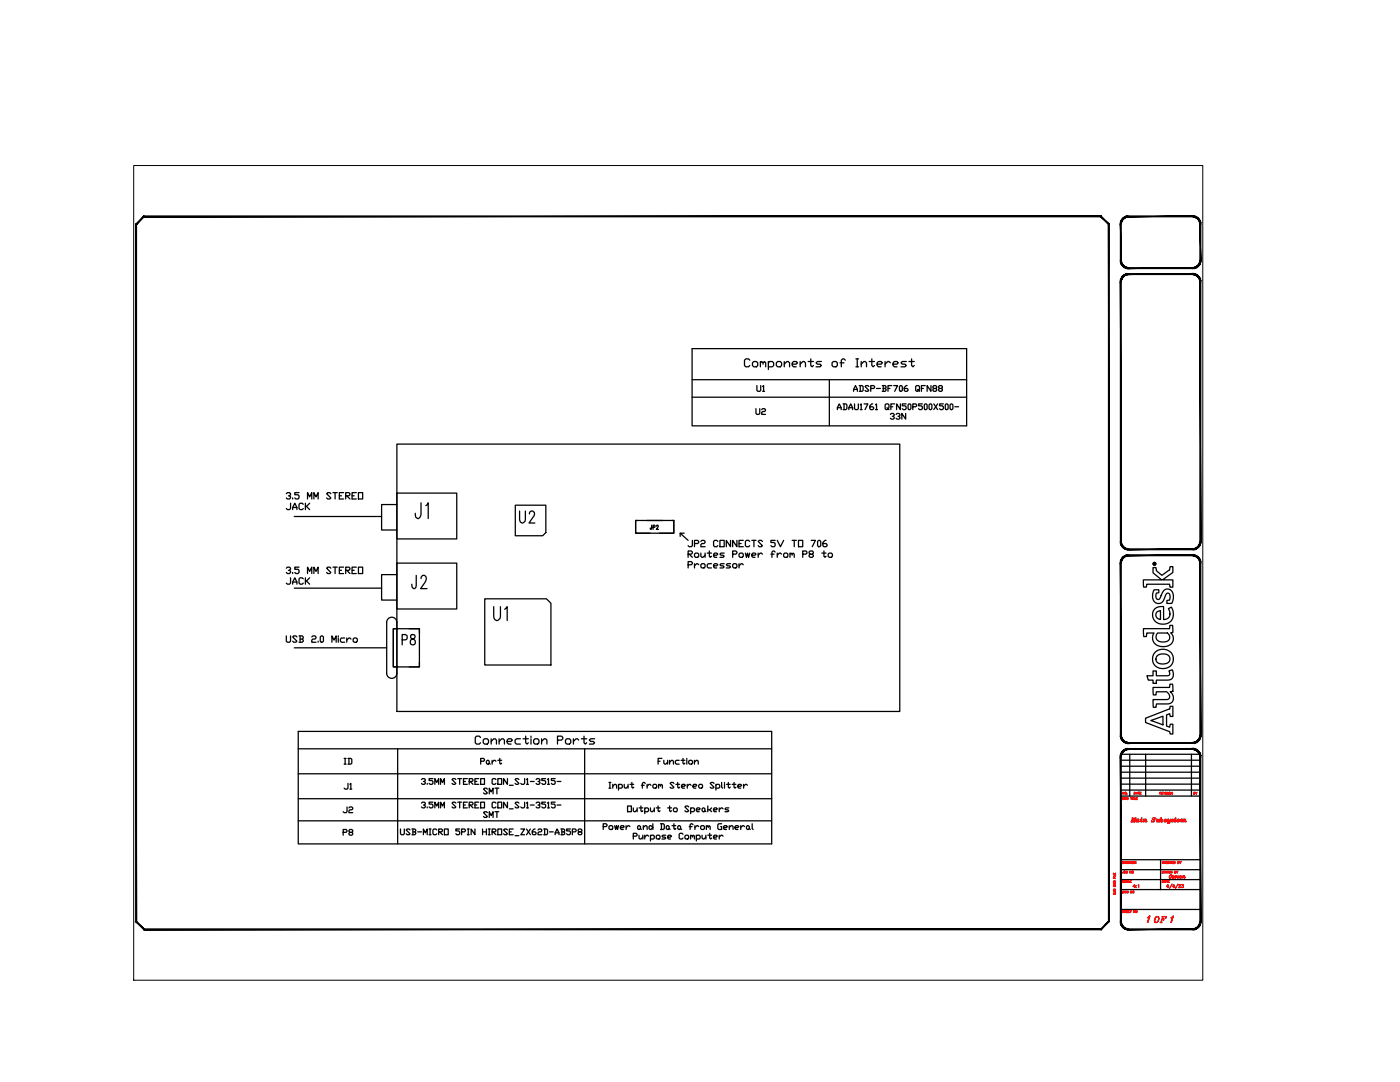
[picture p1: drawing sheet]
<svg xmlns="http://www.w3.org/2000/svg" width="279mm" height="216mm" viewBox="0 0 279 216" stroke-linecap="round" stroke-linejoin="round" font-family="sans-serif">
<defs><g id="words">
<g font-size="4.4">
<text x="93.8" y="149.6">Connection Ports</text>
<text x="67.7" y="153.8">ID</text>
</g>
<g font-size="4">
<text x="149.9" y="84">U2</text>
<text x="150.3" y="79.4">U1</text>
<text x="67.7" y="158.8">J1</text>
<text x="67.7" y="163.3">J2</text>
<text x="67.7" y="167.9">P8</text>
</g>
<text font-size="4" fill="#f00" x="229.7" y="185.2">OF</text>
<text font-size="3.1" fill="#f00" x="237.4" y="159.8">BY</text>
</g></defs>
<!-- layer: TITLE -->
<g fill="#000" stroke="#000" stroke-width=".2">
<path d="M223.6 51.9h.2l-.2 .3zM223.8 51.9l-.2 .3 .2-.1zM223.6 52.2l.2-.1-.1 .3zM223.8 52.1l-.1 .3h.1zM223.7 52.4h.1v.3zM223.8 52.4v.3l.1-.1zM223.8 52.7l.1-.1v.3zM223.9 52.6v.3l.2-.1zM223.9 52.9l.2-.1v.3zM224.1 52.8v.3l.1-.1zM224.1 53.1l.1-.1 .1 .3zM224.2 53l.1 .3 .1-.2zM224.4 53.1l.1 .3-.2-.1zM224.4 53.1l.1 .3 .1-.2zM224.6 53.2l.1 .3-.2-.1zM224.6 53.2l.1 .3 .1-.2zM224.8 53.3l.2 .3-.3-.1zM224.8 53.3l.2 .3v-.2zM225 53.4l.3 .2h-.3zM225 53.4l.3 .2v-.2z"/>
<path d="M223.6 44.8l.2 7.1v-7.1zM223.6 44.8l.2 7.1h-.2z"/>
<path d="M223.6 56.3l.2 51.7v-51.7zM223.6 56.3l.2 51.7h-.2z"/>
<path d="M225 43.1h.3v.2zM225 43.1v.2h.3zM224.7 43.2l.3-.1v.2zM224.7 43.2l.1 .1h.2zM224.5 43.3l.2-.1 .1 .1zM224.5 43.3l.1 .1 .2-.1zM224.3 43.4l.2-.1 .1 .1zM224.3 43.4l.1 .2 .2-.2zM224.1 43.6l.2-.2 .1 .2zM224.1 43.6l.1 .1 .2-.1zM224.1 43.6l.1 .1-.3 .1zM223.9 43.8l.2 .1 .1-.2zM223.9 43.8l.2 .1-.3 .1zM223.8 44l.1 .1 .2-.2zM223.8 44l.1 .1-.2 .1zM223.7 44.2l.1 .1 .1-.2zM223.7 44.2l.1 .1-.2 .2zM223.6 44.5h.2v-.2zM223.6 44.5h.2l-.2 .3zM223.8 44.5l-.2 .3h.2z"/>
<path d="M225 54.6h.3v.2zM225 54.6v.2h.3zM224.7 54.7l.3-.1v.2zM224.7 54.7l.1 .2 .2-.1zM224.5 54.8l.2-.1 .1 .2zM224.5 54.8l.1 .2 .2-.1zM224.3 54.9l.2-.1 .1 .2zM224.3 54.9l.1 .2 .2-.1zM224.1 55.1l.2-.2 .1 .2zM224.1 55.1l.1 .1 .2-.1zM224.1 55.1l.1 .1-.3 .1zM223.9 55.3l.2 .1 .1-.2zM223.9 55.3l.2 .1-.3 .1zM223.8 55.5l.1 .1 .2-.2zM223.8 55.5l.1 .1-.2 .2zM223.7 55.8h.1l.1-.2zM223.7 55.8h.1l-.2 .2zM223.6 56h.2v-.2zM223.6 56h.2l-.2 .3zM223.8 56l-.2 .3h.2z"/>
<path d="M238 53.4l.2 .2h-.2zM238 53.4l.2 .2v-.2zM238.2 53.4l.3 .1-.3 .1zM238.2 53.4l.3 .1-.1-.2zM238.4 53.3l.3 .1-.2 .1zM238.4 53.3l.3 .1-.1-.2zM238.6 53.2l.4 .1-.3 .1zM238.6 53.2l.4 .1-.2-.2zM238.8 53.1h.4l-.2 .2zM238.8 53.1h.4l-.2-.1zM239 53l.3-.1-.1 .2zM239.2 52.8l-.2 .2 .3-.1zM239.2 52.8l.3-.1-.2 .2zM239.3 52.6l-.1 .2 .3-.1zM239.3 52.6l.3-.2-.1 .3zM239.4 52.4l-.1 .2 .3-.2zM239.4 52.4l.2-.2v.2zM239.4 52.1v.3l.2-.2zM239.7 51.9l-.1 .3-.2-.1zM239.5 51.9l-.1 .2 .3-.2z"/>
<path d="M225.3 54.8h12.7v-.2zM225.3 54.6h12.7l-12.7 .2z"/>
<path d="M225.3 53.6h12.7v-.2zM225.3 53.4h12.7l-12.7 .2z"/>
<path d="M225.3 43.3h12.7v-.2zM225.3 43.1h12.7l-12.7 .2z"/>
<path d="M239.6 44.5l.1 .3h-.2zM239.4 44.5l.1 .3 .1-.3zM239.6 44.2v.3h-.2zM239.4 44.3v.2l.2-.3zM239.5 44l.1 .2-.2 .1zM239.3 44.1l.1 .2 .1-.3zM239.3 43.8l.2 .2-.2 .1zM239.2 43.9l.1 .2v-.3zM239.2 43.6l.1 .2-.1 .1zM239.2 43.6l-.2 .1 .2 .2zM239 43.4l.2 .2-.2 .1zM239 43.4l-.2 .2 .2 .1zM238.7 43.3l.3 .1-.2 .2zM238.7 43.3l-.1 .1 .2 .2zM238.5 43.2l.2 .1-.1 .1zM238.5 43.2l-.1 .1 .2 .1zM238.2 43.1l.3 .1-.1 .1zM238.2 43.1v.2h.2zM238 43.1h.2v.2zM238 43.1v.2h.2z"/>
<path d="M239.6 56l.1 .3h-.2zM239.4 56l.1 .3 .1-.3zM239.6 55.8v.2h-.2zM239.4 55.8v.2l.2-.2zM239.5 55.5l.1 .3h-.2zM239.3 55.6l.1 .2 .1-.3zM239.3 55.3l.2 .2-.2 .1zM239.2 55.4l.1 .2v-.3zM239.2 55.1l.1 .2-.1 .1zM239.2 55.1l-.2 .1 .2 .2zM239 54.9l.2 .2-.2 .1zM239 54.9l-.2 .2 .2 .1zM238.7 54.8l.3 .1-.2 .2zM238.7 54.8l-.1 .2 .2 .1zM238.5 54.7l.2 .1-.1 .2zM238.5 54.7l-.1 .2 .2 .1zM238.2 54.6l.3 .1-.1 .2zM238.2 54.6v.2l.2 .1zM238 54.6h.2v.2zM238 54.6v.2h.2z"/>
<path d="M239.5 44.8l.2 7.1v-7.1zM239.5 44.8l.2 7.1h-.2z"/>
<path d="M239.5 56.3l.2 51.7v-51.7zM239.5 56.3l.2 51.7h-.2z"/>
<path d="M223.6 108h.2l-.2 .3zM223.8 108l-.2 .3h.2zM223.6 108.3h.2l-.1 .2zM223.8 108.3l-.1 .2h.1zM223.7 108.5h.1v.3zM223.8 108.5v.3l.1-.1zM223.8 108.8l.1-.1v.3zM223.9 108.7v.3l.2-.1zM223.9 109l.2-.1v.3zM224.1 108.9v.3l.1-.1zM224.1 109.2l.1-.1 .1 .3zM224.2 109.1l.1 .3 .1-.2zM224.4 109.2l.1 .3-.2-.1zM224.4 109.2l.1 .3 .1-.2zM224.6 109.3l.1 .3-.2-.1zM224.6 109.3l.1 .3 .1-.2zM224.8 109.4l.2 .3-.3-.1zM224.8 109.4l.2 .3v-.2zM225 109.5l.3 .2h-.3zM225 109.5l.3 .2v-.2z"/>
<path d="M223.6 112.4l.2 34.3v-34.3zM223.6 112.4l.2 34.3h-.2z"/>
<path d="M225 110.7h.3v.2zM225 110.7v.2h.3zM224.7 110.8l.3-.1v.2zM224.7 110.8l.1 .2 .2-.1zM224.5 110.9l.2-.1 .1 .2zM224.5 110.9l.1 .2 .2-.1zM224.3 111l.2-.1 .1 .2zM224.3 111l.1 .2 .2-.1zM224.1 111.2l.2-.2 .1 .2zM224.1 111.2l.1 .1 .2-.1zM224.1 111.2l.1 .1-.3 .1zM223.9 111.4l.2 .1 .1-.2zM223.9 111.4l.2 .1-.3 .1zM223.8 111.6l.1 .1 .2-.2zM223.8 111.6l.1 .1-.2 .2zM223.7 111.9h.1l.1-.2zM223.7 111.9h.1l-.2 .2zM223.6 112.1l.2 .1v-.3zM223.6 112.1l.2 .1-.2 .2zM223.8 112.2l-.2 .2h.2z"/>
<path d="M225.3 110.7v.2l12.7-.2zM225.3 110.9l12.7-.2v.2z"/>
<path d="M225.3 109.5v.2l12.7-.2zM225.3 109.7l12.7-.2v.2z"/>
<path d="M238 109.5l.2 .2h-.2zM238 109.5l.2 .2v-.2zM238.2 109.5l.3 .1-.3 .1zM238.2 109.5l.3 .1-.1-.2zM238.4 109.4l.3 .1-.2 .1zM238.4 109.4l.3 .1-.1-.2zM238.6 109.3l.4 .1-.3 .1zM238.6 109.3l.4 .1-.2-.2zM238.8 109.2h.4l-.2 .2zM238.8 109.2h.4l-.2-.1zM239 109.1l.3-.1-.1 .2zM239.2 108.9l-.2 .2 .3-.1zM239.2 108.9l.3-.1-.2 .2zM239.3 108.7l-.1 .2 .3-.1zM239.3 108.7l.3-.2-.1 .3zM239.4 108.5l-.1 .2 .3-.2zM239.4 108.5l.2-.2v.2zM239.4 108.3v.2l.2-.2zM239.7 108l-.1 .3h-.2zM239.5 108l-.1 .3 .3-.3z"/>
<path d="M239.6 112.1l.1 .3h-.2zM239.4 112.2l.1 .2 .1-.3zM239.6 111.9v.2l-.2 .1zM239.4 111.9v.3l.2-.3zM239.5 111.6l.1 .3h-.2zM239.3 111.7l.1 .2 .1-.3zM239.3 111.4l.2 .2-.2 .1zM239.2 111.5l.1 .2v-.3zM239.2 111.2l.1 .2-.1 .1zM239.2 111.2l-.2 .1 .2 .2zM239 111l.2 .2-.2 .1zM239 111l-.2 .2 .2 .1zM238.7 110.9l.3 .1-.2 .2zM238.7 110.9l-.1 .2 .2 .1zM238.5 110.8l.2 .1-.1 .2zM238.5 110.8l-.1 .2 .2 .1zM238.2 110.7l.3 .1-.1 .2zM238.2 110.7v.2l.2 .1zM238 110.7h.2v.2zM238 110.7v.2h.2z"/>
<path d="M239.5 112.4l.2 34.3v-34.3zM239.5 112.4l.2 34.3h-.2z"/>
<path d="M223.6 146.7h.2l-.2 .2zM223.8 146.7l-.2 .2h.2zM223.6 146.9h.2l-.1 .3zM223.8 146.9l-.1 .3 .1-.1zM223.7 147.2l.1-.1v.3zM223.8 147.1v.3l.1-.1zM223.8 147.4l.1-.1v.4zM223.9 147.3v.4l.2-.2zM223.9 147.7l.2-.2v.4zM224.1 147.5v.4l.1-.2zM224.1 147.9l.1-.2 .1 .3zM224.2 147.7l.1 .3 .1-.1zM224.4 147.9l.1 .3-.2-.2zM224.4 147.9l.1 .3 .1-.2zM224.6 148l.1 .3-.2-.1zM224.6 148l.1 .3 .1-.2zM224.8 148.1l.2 .2h-.3zM224.8 148.1l.2 .2v-.2zM225 148.1l.3 .3-.3-.1zM225 148.1l.3 .3v-.2z"/>
<path d="M223.6 151l.2 32.9v-32.9zM223.6 151l.2 32.9h-.2z"/>
<path d="M225 149.4h.3v.1zM225 149.4v.2l.3-.1zM224.7 149.4h.3v.2zM224.7 149.4l.1 .2h.2zM224.5 149.5l.2-.1 .1 .2zM224.5 149.5l.1 .2 .2-.1zM224.3 149.7l.2-.2 .1 .2zM224.3 149.7l.1 .1 .2-.1zM224.1 149.8l.2-.1 .1 .1zM224.1 149.8l.1 .2 .2-.2zM224.1 149.8l.1 .2h-.3zM223.9 150l.2 .2 .1-.2zM223.9 150l.2 .2-.3 .1zM223.8 150.3l.1 .1 .2-.2zM223.8 150.3l.1 .1-.2 .1zM223.7 150.5l.1 .1 .1-.2zM223.7 150.5l.1 .1-.2 .2zM223.6 150.8h.2v-.2zM223.6 150.8h.2l-.2 .2zM223.8 150.8l-.2 .2h.2z"/>
<path d="M225.3 149.4v.1l12.7-.1zM225.3 149.5l12.7-.1v.1z"/>
<path d="M225.3 148.2v.2l12.7-.2zM225.3 148.4l12.7-.2v.2z"/>
<path d="M238 148.2l.2 .1-.2 .1zM238 148.2l.2 .1v-.2zM238.2 148.1l.3 .2h-.3zM238.2 148.1l.3 .2-.1-.2zM238.4 148.1l.3 .1-.2 .1zM238.4 148.1l.3 .1-.1-.2zM238.6 148h.4l-.3 .2zM238.6 148h.4l-.2-.1zM238.8 147.9h.4l-.2 .1zM238.8 147.9h.4l-.2-.2zM239 147.7h.3l-.1 .2zM239.2 147.5l-.2 .2h.3zM239.2 147.5l.3-.1-.2 .3zM239.3 147.3l-.1 .2 .3-.1zM239.3 147.3l.3-.1-.1 .2zM239.4 147.1l-.1 .2 .3-.1zM239.4 147.1l.2-.2v.3zM239.4 146.9v.2l.2-.2zM239.7 146.7l-.1 .2h-.2zM239.5 146.7l-.1 .2 .3-.2z"/>
<path d="M239.6 150.8l.1 .2h-.2zM239.4 150.8l.1 .2 .1-.2zM239.6 150.5v.3h-.2zM239.4 150.6v.2l.2-.3zM239.5 150.3l.1 .2-.2 .1zM239.3 150.4l.1 .2 .1-.3zM239.3 150l.2 .3-.2 .1zM239.2 150.2l.1 .2v-.4zM239.2 149.8l.1 .2-.1 .2zM239.2 149.8l-.2 .2 .2 .2zM239 149.7l.2 .1-.2 .2zM239 149.7l-.2 .1 .2 .2zM238.7 149.5l.3 .2-.2 .1zM238.7 149.5l-.1 .2 .2 .1zM238.5 149.4l.2 .1-.1 .2zM238.5 149.4l-.1 .2 .2 .1zM238.2 149.4h.3l-.1 .2zM238.2 149.4v.2h.2zM238 149.4h.2v.2zM238 149.4v.1l.2 .1z"/>
<path d="M239.5 151l.2 32.9v-32.9zM239.5 151l.2 32.9h-.2z"/>
<path d="M221.2 44.8v139l.2 .1zM221.2 44.8l.2-.1v139.2zM219.7 43.3l1.5 1.5 .2-.1zM219.8 43.1l1.6 1.6-1.7-1.4zM28.8 43.3h190.9l.1-.2zM28.7 43.1h191.1l-191 .2zM28.7 43.1l-1.4 1.7 1.5-1.5zM27.1 44.7l1.6-1.6-1.4 1.7zM27.1 44.7l.2 139.1v-139zM27.1 44.7l.2 139.1-.2 .1zM27.1 183.9l1.7 1.4-1.5-1.5zM27.1 183.9l1.7 1.4-.1 .2zM28.8 185.3l-.1 .2 191-.2zM28.7 185.5l191-.2 .1 .2zM219.7 185.3l.1 .2 1.4-1.7zM221.2 183.8l.2 .1-1.6 1.6z"/>
<path d="M223.6 183.9h.2l-.2 .2zM223.8 183.9l-.2 .2h.2zM223.6 184.1h.2l-.1 .3zM223.8 184.1l-.1 .3 .1-.1zM223.7 184.4l.1-.1v.3zM223.8 184.3v.3l.1-.1zM223.8 184.6l.1-.1v.3zM223.9 184.5v.3l.2-.1zM223.9 184.8l.2-.1v.3zM224.1 184.7v.3l.1-.1zM224.2 184.9l.1 .3-.2-.2zM224.2 184.9l.1 .3 .1-.1zM224.4 185.1l.1 .3-.2-.2zM224.4 185.1l.1 .3 .1-.2zM224.6 185.2l.1 .3-.2-.1zM224.6 185.2l.1 .3 .1-.2zM224.8 185.3l.2 .2h-.3zM224.8 185.3l.2 .2v-.2zM225 185.3l.3 .2h-.3zM225 185.3l.3 .2v-.2z"/>
<path d="M225.3 185.3v.2l12.7-.2zM225.3 185.5l12.7-.2v.2z"/>
<path d="M238 185.3l.2 .2h-.2zM238 185.3l.2 .2v-.2zM238.2 185.3l.3 .2h-.3zM238.2 185.3l.3 .2-.1-.2zM238.4 185.3l.3 .1-.2 .1zM238.4 185.3l.3 .1-.1-.2zM238.6 185.2h.4l-.3 .2zM238.6 185.2h.4l-.2-.1zM238.8 185.1l.4-.1-.2 .2zM238.8 185.1l.4-.1-.2-.1zM239 184.9l.3-.1-.1 .2zM239.2 184.7l-.2 .2 .3-.1zM239.2 184.7l.3-.1-.2 .2zM239.3 184.5l-.1 .2 .3-.1zM239.3 184.5l.3-.1-.1 .2zM239.4 184.3l-.1 .2 .3-.1zM239.4 184.3l.2-.2v.3zM239.4 184.1v.2l.2-.2zM239.7 183.9l-.1 .2h-.2zM239.5 183.9l-.1 .2 .3-.2z"/>
</g>
<g fill="none" stroke="#000" stroke-width=".25">
<path d="M221.3 44.8v8.8M223.7 158.8h15.9M223.7 150.5h15.9M223.7 151.7h15.9M223.7 152.9h15.9M223.7 154.1h15.9M223.7 155.3h15.9M223.7 156.5h15.9M223.7 157.6h15.9M225.5 150.5v8.3M228.6 150.5v8.3M237.8 150.5v8.3"/>
<path d="M221.3 171.6v12.3M223.7 171.5h15.9M223.7 173.5h15.9M223.7 175.5h15.9M223.7 177.5h15.9M231.6 171.5v6M223.7 181.5h15.9"/>
</g>
<g fill="none" stroke="#f00" stroke-width=".25">
<path d="M224 159.1l.3 .1-.1 .3h-.2zM224.4 158.1v.4l-.3-.4v.4M224.4 159.1l.1 .4 .1-.4 .1 .4 .1-.4M225 158.4h.1M225.1 159.2a.17 .17 0 0 0-.2 0 .17 .17 0 0 0 0 .3 .17 .17 0 0 0 .2 0v-.1M225.6 159.1h.3M225.8 159.1v.4M226 159.1v.4M226.1 159.1h.3M226.2 159.1v.4M226.4 158.1h.2l-.1 .4h-.1zM226.5 159.1v.4h.2"/>
<path d="M226.7 158.5l.2-.4 .2 .4M226.8 159.3h.1M226.8 158.3h.2M227 159.1h-.2v.4h.2M227.2 158.1h.2M227.3 158.1v.4M227.5 158.3h.2M227.8 158.1h-.3v.4h.3M231.5 158.3h.2v-.2h-.2v.4M231.6 158.3l.2 .2M231.9 158.3h.1M232.1 158.1h-.2v.4h.2"/>
<path d="M232.3 158.1l.1 .4 .2-.4M232.6 158.1v.4M233 158.1h-.2l.2 .4-.2-.1M233.2 158.1v.4M234 158.1v.4l-.3-.4v.4M222.2 176.1l.4 .1-.4 .1 .4 .1-.4 .1M222.2 175v.3h.4M222.2 174.2v.3h.4v-.3M222.2 174.9h.4M222.2 177.5l.3-.1 .1 .3h-.4zM222.2 176.7l.3-.1 .1 .3h-.4zM222.3 178.2a.16 .16 0 0 0 0 .2 .16 .16 0 0 0 .2 0 .16 .16 0 0 0 0-.2"/>
<path d="M222.3 175.8a.16 .16 0 0 0 0 .2 .16 .16 0 0 0 .2 0 .16 .16 0 0 0 0-.2v.1M222.4 174.3v.2M222.4 175.1v.2M222.5 177.8v.2M222.6 177.8l-.4 .1 .4 .2M222.6 174.6v.2h-.4M224 177.8l.3 .1-.1 .3h-.2zM224 172.1h.2M224.2 173.8v.4l-.2-.1M224.3 171.9h-.3v.4h.3M224.3 175.7h-.3l.2 .4-.2-.1M224.4 177.8l.1 .4 .1-.4 .1 .4 .1-.4"/>
<path d="M224.6 171.9v.4l-.2-.4v.4M224.7 175.8a.16 .16 0 0 0-.3 0 .16 .16 0 0 0 0 .2 .16 .16 0 0 0 .3 0M224.7 174h.3v-.1l-.3-.1v.4h.3l-.1-.2M224.8 176.1l.1-.4 .2 .4M224.8 175.9h.2M225.1 172a.16 .16 0 0 0-.3 0 .16 .16 0 0 0 0 .2 .16 .16 0 0 0 .3 0h-.1M225.1 177.9a.17 .17 0 0 0-.2 0 .17 .17 0 0 0 0 .2 .17 .17 0 0 0 .2 0v-.1M225.2 171.9v.4M225.2 175.7v.4h.2M225.5 175.9h.2M225.6 171.9v.4l-.3-.4v.4M225.7 164h.2"/>
<path d="M225.8 173.8v.4l-.3-.4v.4M225.8 172.1h.1M225.8 175.7h-.3v.4h.3M225.9 177.8v.4l-.3-.4v.4M225.9 163.2h.2v.7M226 171.9h-.2v.4h.2M226.1 172.1h.2M226.2 164h.3M226.4 171.9h-.3v.4h.3M226.5 172.1h.2v-.2h-.2v.4M226.5 176.9h-.4l.3-.4v.6M226.6 163.2h.1"/>
<path d="M226.6 172.1l.1 .2M226.6 163.2l-.3 .8 .3-.8-.5 .8-.1-.8-.2 .8M226.7 176.7h.1M226.7 177h.1M226.9 163.5l-.1 .2v.3M227.1 176.6l.2-.1v.6M227.2 163.5l-.1 .5 .3-.1M227.3 163.5l-.1 .5M227.6 163.6l.2-.1v.5M227.7 163.5v.5l.3-.1M227.9 163.2h.1M228.3 163.5v.5l.1-.5-.3 .1"/>
<path d="M228.3 163.7l.2-.2h.2v.5M228.7 163.5v.5l.2-.1M230 163.4l.4 .3a.27 .27 0 0 1-.3 .3 .27 .27 0 0 1-.2-.2l-.1 .2 .1-.1M230.5 163.3v-.1v.2a.25 .25 0 0 0-.3-.2 .25 .25 0 0 0-.2 .3l.4 .2M230.7 163.6l.1-.1h.2v.5M230.9 163.5l-.1 .4 .2 .1 .2-.1 .1-.4v.5M231.3 163.7v.3l.2-.1M231.6 163.2h.2l-.2 .5 .1-.1a.22 .22 0 0 1 .3-.1 .22 .22 0 0 1 0 .4l-.2 .1-.2-.3M231.8 163.2l-.2 .5 .1 .3M232 173.8l.2 .1-.1 .3h-.1zM232 175.7l.2 .1-.1 .3h-.1zM232 163.5v.2l-.2 .3"/>
<path d="M232.2 172a.16 .16 0 0 0-.2 0 .16 .16 0 0 0 0 .2 .16 .16 0 0 0 .2 0M232.3 174h.3v-.1l-.3-.1v.4M232.3 176.1l.2-.4 .2 .4M232.3 171.9v.4M232.3 172.1h.3M232.4 163.6l.3 .3h-.3M232.4 175.9h.2M232.5 174l.1 .2M232.6 171.9v.4M232.7 174.2l.2-.4 .1 .4M232.8 172.1h.1M232.8 175.7h.2"/>
<path d="M232.8 163.5h-.4l.3 .4M232.8 174.1h.2M232.9 175.7v.4M233 163.6l.2-.1v.5M233 171.9h-.2v.4h.2M233.1 175.9h.2M233.2 163.5v.5h.2l.1-.3M233.2 173.8l.1 .4 .1-.4v.4l.1-.4M233.2 176.9h-.4l.3-.4v.6M233.4 175.7h-.3v.4h.3M233.4 172a.16 .16 0 0 0-.2 0 .16 .16 0 0 0 0 .2 .16 .16 0 0 0 .2 0M233.5 171.9v.4"/>
<path d="M233.6 163.5l-.3 .8M233.6 172.1l.2 .2M233.6 174.6l-.2 .4 .1 .2M233.6 163.5l-.2 .7h-.3M233.8 171.9l-.3 .3M233.8 174.7v.1a.25 .25 0 0 0-.4 0 .25 .25 0 0 0 .2 .4l.1-.1M233.8 163.6l.4 .3h-.4M233.9 173.8v.4l-.3-.4v.4M233.9 176.4l-.5 .9M233.9 172.1h.2M234.1 174.8l-.1 .4M234.2 171.9h-.3v.4h.3"/>
<path d="M234.2 163.5h-.4l.4 .4M234.3 171.9l.2 .1v.3h-.2zM234.4 174h.2v-.1l-.2-.1v.4h.2v-.2M234.4 175.1l-.2 .1 .1-.4v.4M234.4 163.5h.3M234.4 176.9h-.4l.3-.4v.6M234.6 174.8v.4l.1-.4-.2 .1M234.7 163.9l-.3 .1 .2-.8-.1 .8M234.8 173.8l.1 .2 .2-.2M234.9 174.8l-.2 .2M234.9 174v.2M235 163.8l.4-.2a.25 .25 0 0 0-.3-.1 .25 .25 0 0 0-.1 .3 .25 .25 0 0 0 .3 .2v-.1"/>
<path d="M235 172.1l.3-.1-.3-.1v.4h.3l-.1-.2M235 174.9l.3 .2h-.3M235.1 176.4l-.5 .9M235.2 163.5l-.2 .2v.3M235.2 176.6l.3-.1 .1 .2-.4 .4h.4M235.3 174.9h-.3l.3 .2M235.4 171.9l.2 .2 .1-.2M235.6 163.6l.1-.1h.1l-.1 .5M235.6 172.1v.2M235.6 174.8a.19 .19 0 0 0-.1 .2 .19 .19 0 0 0 .2 .2l.1-.3-.1-.1-.2 .1v.3M235.8 174.8l-.2 .4M235.8 163.5l-.1 .5"/>
<path d="M235.8 163.7l.1-.2h.3l-.1 .5M235.8 176.5h.3l-.1 .2a.2 .2 0 0 1 .1 .3 .2 .2 0 0 1-.3 0M236.1 174.8v.4v-.4l-.2 .1M236.1 163.5v.5M236.1 175l.3-.2v.4M236.2 163.7l.1-.2h.3v.5M236.3 174.8v.4l.2-.1M236.5 163.5v.5l.2-.1M224.3 181.8h-.3l.2 .3-.2-.1M224.4 181.7v.4M224.4 181.9h.3M224.7 181.7v.4"/>
<path d="M224.8 181.9h.2M225.1 181.7h-.3v.4h.3M225.2 181.9h.1M225.4 181.7h-.2v.4h.2M225.5 181.7h.3M225.7 181.7v.4M226.5 181.7v.4l-.3-.4v.4"/>
<circle cx="224.7" cy="158.3" r=".18"/>
<circle cx="233.5" cy="158.3" r=".18"/>
<circle cx="224.5" cy="174" r=".18"/>
<circle cx="226.1" cy="174" r=".18"/>
<circle cx="226.2" cy="178" r=".18"/>
<circle cx="226.9" cy="163.7" r=".24"/>
<circle cx="234" cy="175" r=".18"/>
<circle cx="226.8" cy="181.9" r=".18"/>
</g>
<!-- layer: 0 -->
<g fill="none" stroke="#000" stroke-width=".25">
<path d="M138.1 69.6h54.8v15.4h-54.8zM138.1 75.8h54.8M138.1 79.3h54.8M149.6 71.9l-.2-.3h-.6l-.2 .3v1l.2 .3h.6l.2-.3M150.2 72.4l.2-.3h.6l.2 .3v.5l-.2 .3h-.6l-.2-.3zM151.8 72.4l.2-.3 .3 .3v.3M151.8 72.1v1.1M152.3 72.4l.2-.3 .3 .3v.8M153.3 72.4l.3-.3h.5l.3 .3v.5l-.3 .3h-.8M153.3 72.1v1.6M154.9 72.4l.3-.3h.5l.3 .3v.5l-.3 .3h-.5l-.3-.3zM156.5 72.7l.5-.6h.3l.3 .3v.8"/>
<path d="M156.5 72.1v1.1M158.1 72.7h.8l.3-.3-.3-.3h-.5l-.3 .3v.5l.3 .3h.5M159.7 72.7l.5-.6h.3l.3 .3v.8M159.7 72.1v1.1M161.3 72.1h1M161.8 71.6v1.3l.3 .3 .2-.3M163.9 72.1h-.8l-.2 .3 .2 .3h.6l.2 .2-.2 .3h-.8M165.5 75.8v9.2M166.1 72.4l.2-.3h.5l.3 .3v.5l-.3 .3h-.5l-.2-.3zM167.6 72.4h.8M168.7 71.9l-.3-.3h-.2l-.3 .3v1.3M170.3 78.1v-.4l.4-.8 .4 .8v.4"/>
<path d="M170.3 77.7h.8M170.8 71.6h.5M170.8 73.2h.5M171.1 71.6v1.6M171.5 76.9h.6l.2 .2v.8l-.2 .2h-.6M171.7 76.9v1.2M171.9 72.7l.5-.6h.3l.2 .3v.8M171.9 72.1v1.1M173.4 77.1l-.2-.2h-.4l-.2 .2 .8 .8-.2 .2h-.4l-.2-.2M173.5 72.1h1M173.8 77.5h.6l.2-.4-.2-.2h-.6v1.2M174 71.6v1.3l.3 .3 .2-.3"/>
<path d="M174.9 77.5h.8M175 72.7h.8l.3-.3-.3-.3h-.5l-.3 .3v.5l.3 .3h.5M176.1 76.9h.5l.2 .2-.2 .4M176.3 77.5h.3l.2 .4-.2 .2h-.5M176.3 76.9v1.2M176.6 72.1v1.1M177.2 77.5h.4M177.7 72.4l-.3-.3h-.2l-.6 .6M178 76.9h-.8v1.2M178.2 72.7h.8l.3-.3-.3-.3h-.5l-.3 .3v.5l.3 .3h.5M178.4 76.9h.7l-.5 1.2M179.5 77.1l.2-.2 .4 .2v.8l-.2 .2-.4-.2z"/>
<path d="M180.9 72.1h-.8l-.3 .3 .3 .3h.5l.3 .2-.3 .3h-.8M181 76.9h-.2l-.3 .4v.6l.1 .2h.4l.2-.2-.2-.4h-.5M181.4 72.1h1.1M181.9 71.6v1.3l.3 .3 .3-.3M183.1 77.7l.2 .2-.4 .2-.2-.2v-.8l.2-.2h.4l.2 .2v.6l-.2 .2 .2 .2M183.9 77.5h.4M184.6 76.9h-.7v1.2M185.8 76.9v1.2l-.8-1.2v1.2M186.4 77.5l-.2-.4 .2-.2h.3l.2 .4-.7 .4 .2 .4h.3l.2-.2-.2-.4M187.5 77.5l-.2-.2 .2-.4h.4l.2 .2-.2 .4h-.4l-.2 .2 .2 .4h.4l.2-.2-.2-.4M57.1 98.5l.3-.2h.4l.2 .2v.2l-.4 .2M57.8 98.9l.2 .2-.2 .5h-.4l-.3-.2"/>
<path d="M58.4 99.4v.2M59.7 98.3h-.9v.4h.7l.2 .2v.5l-.2 .2h-.5l-.2-.2M61.4 99.6v-1.3l.4 .8 .4-.8v1.3M62.6 99.6v-1.3l.5 .8 .4-.8v1.3M66 98.5l-.2-.2h-.4l-.2 .2 .8 .9-.2 .2h-.4l-.2-.2M66.5 98.3h.8M66.9 98.3v1.3M67.7 98.9h.4M68.6 98.3h-.9v1.3h.9M69 98.9h.6l.2-.4-.2-.2h-.6v1.3M69.2 98.9l.6 .7M70.3 98.9h.4"/>
<path d="M71.1 98.3h-.8v1.3h.8M71.5 98.3h.9v1.3h-.9zM167.1 81.7v-.3l.4-.8 .4 .8v.3M167.1 81.4h.8M168.3 80.6h.5l.2 .2v.7l-.2 .2h-.5M168.4 80.6v1.1M169.4 81.7v-.3l.4-.8 .4 .8v.3M169.4 81.4h.8M170.5 80.6v.9l.2 .2h.4l.2-.2v-.9M171.7 80.8l.2-.2v1.1M171.7 81.7h.4M172.4 80.6h.8l-.6 1.1"/>
<path d="M174.2 80.6h-.2l-.4 .4v.5l.2 .2h.4l.2-.2-.2-.3h-.6M174.7 80.8l.2-.2v1.1M174.7 81.7h.4M177 81.4l.2 .1-.4 .2-.2-.2v-.7l.2-.2h.4l.2 .2v.6l-.2 .1 .2 .2M177.7 82.7l.2-.2h.4l.2 .4-.4 .2M177.8 81.2h.4M178.3 83.1l.2 .2-.2 .3h-.4l-.2-.2M178.6 80.6h-.8v1.1M178.8 82.7l.2-.2h.4l.2 .2v.2l-.4 .2M179.4 83.1l.2 .2-.2 .3h-.4l-.2-.2M179.7 80.6v1.1l-.8-1.1v1.1M180.7 82.5v1.1l-.7-1.1v1.1"/>
<path d="M180.8 80.6h-.7v.4h.5l.2 .2v.3l-.2 .2h-.3l-.2-.2M181.2 80.8l.2-.2 .4 .2v.7l-.2 .2-.4-.2zM182.2 81.2h.5l.2-.4-.2-.2h-.5v1.1M184.1 80.6h-.8v.4h.6l.2 .2v.3l-.2 .2h-.4l-.2-.2M184.5 80.8l.1-.2 .4 .2v.7l-.2 .2-.3-.2zM185.4 80.8l.2-.2 .4 .2v.7l-.2 .2-.4-.2zM186.4 80.6l.7 1.1M187.1 80.6l-.7 1.1M188.3 80.6h-.8v.4h.6l.2 .2v.3l-.2 .2h-.4l-.2-.2M188.6 80.8l.2-.2 .4 .2v.7l-.2 .2-.4-.2zM189.6 80.8l.2-.2 .4 .2v.7l-.2 .2-.4-.2zM190.6 81.2h.7"/>
<path d="M57.1 113.4l.3-.2h.4l.2 .2v.2l-.4 .2M57.8 113.8l.2 .2-.2 .4h-.4l-.3-.2M58 100.4v1.1l-.2 .2h-.4l-.3-.2M58 115.3v1.1l-.2 .2h-.4l-.3-.2M58.4 101.7v-.4l.4-.9 .5 .9v.4M58.4 116.6v-.5l.4-.8 .5 .8v.5M58.4 114.2v.2M58.4 101.3h.9M58.4 116.1h.9M59.7 113.2h-.9v.4h.7l.2 .2v.4l-.2 .2h-.5l-.2-.2M60.5 100.6l-.2-.2h-.4l-.2 .2v.9l.2 .2h.4l.2-.2M60.5 115.5l-.2-.2h-.4l-.2 .2v.9l.2 .2h.4l.2-.2"/>
<path d="M60.9 100.4v1.3M60.9 115.3v1.3M61.2 101l.6 .7M61.2 115.9l.6 .7M61.4 114.4v-1.2l.4 .8 .4-.8v1.2M61.8 100.4l-.6 .6h-.3M61.8 115.3l-.6 .6h-.3M62.6 114.4v-1.2l.5 .8 .4-.8v1.2M66 113.4l-.2-.2h-.4l-.2 .2 .8 .8-.2 .2h-.4l-.2-.2M66.5 113.2h.8M66.9 113.2v1.2M67.7 113.8h.4"/>
<path d="M68.6 113.2h-.9v1.2h.9M69 113.8h.6l.2-.4-.2-.2h-.6v1.2M69.2 113.8l.6 .6M70.3 113.8h.4M71.1 113.2h-.8v1.2h.8M71.5 113.2h.9v1.2h-.9zM135.7 106.4v.6M136.5 106.4h-.8l1.6 1.4M137.3 110.6h.7l.2-.4-.2-.3h-.7v1.3M137.3 112.7h.7l.2-.4-.2-.2h-.7v1.2M137.5 110.6l.7 .6M138.2 107.8v1.1l-.2 .2h-.5l-.2-.2"/>
<path d="M138.6 108.5h.6l.2-.5-.2-.2h-.6v1.3M138.6 110.6l.2-.2h.4l.2 .2v.4l-.2 .2h-.4l-.2-.2zM138.6 112.5v.8M139.4 112.7l-.4-.2-.4 .4M139.9 108l.2-.2h.4l.2 .2-.2 .5h-.4l-.2 .2v.4h.8M139.9 110.4v.6l.2 .2h.2l.4-.4M139.9 112.7l.2-.2h.4l.2 .2v.4l-.2 .2h-.4l-.2-.2zM140.7 110.4v.8M141.1 110.4h.9M141.6 109.9v1.1l.2 .2 .2-.2M142 112.5h-.6l-.3 .2v.4l.3 .2h.6M142.4 110.8h.6l.3-.2-.3-.2h-.4l-.2 .2v.4l.2 .2h.4"/>
<path d="M142.4 112.9h.6l.3-.2-.3-.2h-.4l-.2 .2v.4l.2 .2h.4M143.3 108l-.3-.2h-.4l-.2 .2v.9l.2 .2h.4l.3-.2M143.7 107.8h.8v1.3h-.8zM144.5 110.4h-.6l-.2 .2 .8 .4-.2 .2h-.6M144.5 112.5h-.6l-.2 .2 .8 .4-.2 .2h-.6M145.8 107.8v1.3l-.9-1.3v1.3M145.8 112.5h-.6l-.3 .2 .9 .4-.2 .2h-.7M146.2 110.6h.7l.2-.4-.2-.3h-.7v1.3M146.2 112.7l.2-.2h.5l.2 .2v.4l-.2 .2h-.5l-.2-.2zM147.1 107.8v1.3l-.9-1.3v1.3M147.5 110.6l.2-.2h.4l.2 .2v.4l-.2 .2h-.4l-.2-.2zM147.5 108.5h.4"/>
<path d="M147.5 112.5v.8M148.3 107.8h-.8v1.3h.8M148.3 112.7l-.4-.2-.4 .4M148.8 110.4l.2 .8 .2-.8 .2 .8 .2-.8M149.6 108l-.2-.2h-.4l-.2 .2v.9l.2 .2h.4l.2-.2M150 110.8h.7l.2-.2-.2-.2h-.4l-.3 .2v.4l.3 .2h.4M150 107.8h.9M150.5 107.8v1.3M151.3 110.4v.8M152.2 108l-.3-.2h-.4l-.2 .2 .9 .9-.3 .2h-.4l-.2-.2M152.2 110.6l-.5-.2-.4 .4M153.8 110.6h.7"/>
<path d="M154.7 107.8h-.9v.4h.7l.2 .3v.4l-.2 .2h-.4l-.3-.2M154.7 110.2l-.2-.3-.4 .3v1M155.1 107.8l.7 1.3 .6-1.3M155.1 110.4v.8M156 110.6l-.5-.2-.4 .4M156.4 110.6l.2-.2h.4l.2 .2v.4l-.2 .2h-.4l-.2-.2zM157.7 110.6l.2-.2 .2 .4M157.7 110.4v.8M158.1 110.6l.2-.2 .2 .2v.6M158.1 107.8h.8M158.5 107.8v1.3M159.4 107.8h.8v1.3h-.8z"/>
<path d="M160.2 110.6h.6l.2-.4-.2-.3h-.6v1.3M161.7 110.6l-.2-.2 .2-.5h.4l.2 .5-.2 .2h-.4l-.2 .4 .2 .2h.4l.2-.2-.2-.4M161.9 107.8h.8l-.6 1.3M163.2 108l.2-.2 .4 .2v.9l-.2 .2-.4-.2zM164 110.4h.9M164.4 109.9v1.1l.2 .2 .3-.2M164.9 107.8h-.3l-.4 .4v.7l.2 .2h.5l.2-.4-.2-.2h-.7M165.3 110.6l.2-.2h.4l.2 .2v.4l-.2 .2h-.4l-.2-.2zM230.1 113.3h.6a.98 .98 0 0 0 .7 1.1l.5 .4 1-.8a.85 .85 0 0 0 .6-.9h.6v1.1l-2.1 1.5h2.1v1a.34 .34 0 0 1-.1 .5 .34 .34 0 0 1-.5-.1l-.1-.5h-4a.36 .36 0 0 0-.5 0 .36 .36 0 0 0-.1 .4v.1h-.6v-1.4h3.6l-1.7-1.4zM230.3 117.7h1v.6h-.4a.76 .76 0 0 0 .3 1.3l.5-.8a1.29 1.29 0 0 1 1.6-1.2 1.94 1.94 0 0 1 .5 2.8h-.9v-.6h.4a.96 .96 0 0 0-.2-1.5l-.4 .3-.2 .5a1.27 1.27 0 0 1-1.8 1.2 1.99 1.99 0 0 1-.4-2.6zM57.1 126.9v1l.3 .3h.4l.2-.3v-1M59.3 127.1l-.3-.2h-.4l-.2 .2 .9 .8-.3 .3h-.4l-.2-.3"/>
<path d="M59.7 126.9h.6l.2 .2-.2 .4M59.9 127.5h.4l.2 .4-.2 .3h-.6M59.9 126.9v1.3M62.2 127.1l.2-.2h.5l.2 .2-.2 .4h-.5l-.2 .2v.5h.9M63.5 127.9v.3M63.9 127.1l.2-.2 .4 .2v.8l-.2 .3-.4-.3zM66.2 128.2v-1.3l.5 .8 .4-.8v1.3M67.5 126.9v.2M67.5 127.3v.9M68.8 127.3h-.7l-.2 .2v.4l.2 .3h.7M69.2 127.3v.9M70.1 127.5l-.5-.2-.4 .4"/>
<path d="M70.5 127.5l.2-.2h.4l.2 .2v.4l-.2 .3h-.4l-.2-.3zM228.2 125.4h5.2l.1-.6h.5l.1 1.4-.5 .1a1.61 1.61 0 0 1 .4 1.9 1.61 1.61 0 0 1-1.8 .8 1.78 1.78 0 0 1-1.9-.7 1.78 1.78 0 0 1 0-2h-1.4l-.1 .7h-.5zM228.9 134.8h1.2v-.9h.7v.9h1.7a.61 .61 0 0 0 .8-.1 .61 .61 0 0 0 0-.8l.1-.1a.37 .37 0 0 1 .3-.1 .37 .37 0 0 1 .4 .2 1.27 1.27 0 0 1-.2 1.5 1.27 1.27 0 0 1-1.4 .3h-1.7v.6h-.7v-.6h-.9zM230.1 137.2h3.3l.1-.7h.4a1.42 1.42 0 0 1 .1 1.5h-.5a1.29 1.29 0 0 1 .7 1.5 1.29 1.29 0 0 1-1.4 1h-2l-.1 .6h-.5l-.1-1.5h2.2a.76 .76 0 0 0 .9-.1 .76 .76 0 0 0 .1-.9l-.5-.6h-2l-.1 .7h-.5zM230.5 121.5a1.69 1.69 0 0 1 1.7-.4v2.5a1.22 1.22 0 0 0 1.3-.7 1.22 1.22 0 0 0-.3-1.4l.5-.3a1.62 1.62 0 0 1 .4 1.8 2.06 2.06 0 0 1-2.5 1.5 2.06 2.06 0 0 1-1.4-2.6zM230.5 130.2a2.04 2.04 0 0 1 3-.2 2.04 2.04 0 0 1 0 3 2.07 2.07 0 0 1-2.7 .1 2.07 2.07 0 0 1-.5-2.6zM230.9 122.1l.7-.2v1.6a.85 .85 0 0 1-.8-.4 .85 .85 0 0 1 .1-1zM230.9 130.9a1.56 1.56 0 0 1 2.6 .5v.3a1.63 1.63 0 0 1-2.8 .1v-.5zM231 126.3h1.3a.93 .93 0 0 1 1.2 1 .93 .93 0 0 1-1.3 .8 1.1 1.1 0 0 1-1.3-.4 1.1 1.1 0 0 1 .1-1.4zM59.5 145.9h94.5v22.5h-94.5zM59.5 149.4h94.5M59.5 154.4h94.5"/>
<path d="M59.5 159.4h94.5M79.4 149.4v19M84.1 155.6l.2-.2h.4l.2 .3-.4 .2M84.7 155.9l.2 .2-.2 .4h-.4l-.2-.2M85.3 156.3v.2M86.4 155.4h-.8v.3h.6l.2 .2v.4l-.2 .2h-.4l-.2-.2M86.8 156.5v-1.1l.4 .7 .3-.7v1.1M87.9 156.5v-1.1l.4 .7 .4-.7v1.1M91 155.6l-.2-.2h-.4l-.2 .2 .8 .7-.2 .2h-.4l-.2-.2M91.4 155.4h.7M91.7 155.4v1.1M92.5 155.9h.4"/>
<path d="M93.3 155.4h-.8v1.1h.8M93.6 155.9h.6l.2-.3-.2-.2h-.6v1.1M93.8 155.9l.6 .6M94.8 155.9h.4M95.5 155.4h-.7v1.1h.7M95.9 151.9h.6l.2-.4-.2-.2h-.6v1.2M95.9 155.4h.8v1.1h-.8zM97.1 151.9l.2-.2 .3 .2v.4l-.1 .2-.4-.2zM97.3 157.5l-.2-.2h-.4l-.2 .2 .8 .7-.2 .2h-.4l-.2-.2M97.6 158.4v-1.1l.4 .7 .4-.7v1.1M97.6 152.3l.2 .2M98.2 151.7v.8"/>
<path d="M98.8 157.3h.7M99 151.9l-.4-.2-.4 .4M99 155.6l-.2-.2h-.4l-.2 .2v.7l.2 .2h.4l.2-.2M99.2 157.3v1.1M99.4 155.4h.7v1.1h-.7zM99.4 151.7h.7M99.7 151.3v1l.2 .2 .2-.2M101.3 155.4v1.1l-.8-1.1v1.1M101.7 156.7h.7M103.6 155.6l-.2-.2h-.4l-.2 .2 .8 .7-.2 .2h-.4l-.2-.2M104.7 155.4v.9l-.2 .2h-.4l-.2-.2M105.1 155.6l.2-.2v1.1"/>
<path d="M105.1 156.5h.4M105.8 155.9h.8M107 155.6l.2-.2h.4l.1 .3-.3 .2M107.6 155.9l.1 .2-.1 .4h-.4l-.2-.2M108.9 155.4h-.8v.3h.6l.2 .2v.4l-.2 .2h-.4l-.2-.2M109.3 155.6l.2-.2v1.1M109.3 156.5h.4M110.8 155.4h-.8v.3h.6l.2 .2v.4l-.2 .2h-.4l-.2-.2M111.2 155.9h.7M116.7 149.4v19M121.5 157.3h.4M121.5 156.1h.4"/>
<path d="M121.7 156.1v1.2M122.3 156.9l.4-.4h.2l.2 .2v.6M122.3 156.5v.8M123.4 156.7l.2-.2h.4l.2 .2v.4l-.2 .2h-.6M123.4 156.5v1.1M124.6 156.5v.6l.2 .2h.2l.3-.4M125.3 156.5v.8M125.7 156.5h.8M126.1 156.1v1l.2 .2 .2-.2M128 156.7h.6M128.8 156.3l-.2-.2-.4 .2v1M129.1 156.5v.8"/>
<path d="M129.9 156.7l-.4-.2-.4 .4M130.3 156.7l.2-.2h.4l.2 .2v.4l-.2 .2h-.4l-.2-.2zM131.3 151.9h.4M131.4 156.7l.2-.2 .2 .4M131.4 156.5v.8M131.8 156.7l.2-.2 .2 .2v.6M132.1 151.3h-.8v1.2M132.5 151.7v.6l.2 .2h.2l.3-.4M133.2 151.7v.8M133.6 152.1l.4-.4h.2l.2 .2v.6M133.6 151.7v.8M134.5 156.3l-.2-.2h-.4l-.2 .2 .8 .8-.2 .2h-.4l-.2-.2"/>
<path d="M134.9 156.5h.7M135.3 156.1v1l.1 .2 .2-.2M135.5 151.7h-.5l-.2 .2v.4l.2 .2h.5M135.9 151.7h.8M136 156.9h.6l.2-.2-.2-.2h-.4l-.2 .2v.4l.2 .2h.4M136.3 151.3v1l.2 .2 .2-.2M137.1 151.3v.2M137.1 151.7v.8M137.2 156.5v.8M137.4 151.9l.2-.2h.4l.2 .2v.4l-.2 .2h-.4l-.2-.2zM137.9 156.7l-.4-.2-.3 .4M138.3 156.9h.6l.2-.2-.2-.2h-.4l-.2 .2v.4l.2 .2h.4"/>
<path d="M138.6 152.1l.4-.4h.2l.2 .2v.6M138.6 151.7v.8M139.4 156.7l.2-.2h.4l.2 .2v.4l-.2 .2h-.4l-.2-.2zM142.5 156.3l-.2-.2h-.4l-.2 .2 .8 .8-.2 .2h-.4l-.2-.2M142.9 156.7l.2-.2h.3l.2 .2v.4l-.2 .2h-.5M142.9 156.5v1.1M144 156.1v1l.2 .2M144.6 156.1v.2M144.6 156.5v.8M145 156.5h.7M145.4 156.1v1l.1 .2 .2-.2M146.1 156.5h.8"/>
<path d="M146.5 156.1v1l.2 .2 .2-.2M147.3 156.9h.5l.2-.2-.2-.2h-.4l-.1 .2v.4l.1 .2h.4M148.4 156.5v.8M149.2 156.7l-.4-.2-.4 .4M228.6 143.3l4.6-1.8a.34 .34 0 0 0 .3-.5l.6-.1v2.1h-.6l-.1-.6-.6 .2v2.3l.6 .2 .1-.6h.6v1.5a.33 .33 0 0 1-.2 .5 .33 .33 0 0 1-.4-.3l-.1-.2-4.8-1.8zM229.7 143.8l2.4-.9v1.7zM59.5 163.8h94.5M79.9 165.4v1l.2 .2h.4l.2-.2v-1M81.8 165.6l-.2-.2h-.3l-.2 .2 .7 .8-.2 .2h-.3l-.2-.2M82.2 165.4h.6l.2 .2-.2 .4M82.4 166h.4l.2 .4-.2 .2h-.6M82.4 165.4v1.2"/>
<path d="M83.4 166h.7M84.1 160.3l.2-.2h.4l.2 .3-.4 .2M84.5 166.6v-1.2l.4 .8 .4-.8v1.2M84.7 160.6l.2 .2-.2 .4h-.4l-.2-.2M85.3 161v.2M85.6 165.4h.4M85.6 166.6h.4M85.8 165.4v1.2M86.4 160.1h-.8v.3h.6l.2 .2v.4l-.2 .2h-.4l-.2-.2M86.8 161.2v-1.1l.4 .7 .3-.7v1.1M87.2 165.6l-.2-.2h-.4l-.2 .2v.8l.2 .2h.4l.2-.2M87.5 166h.6l.2-.4-.2-.2h-.6v1.2"/>
<path d="M87.7 166l.6 .6M87.9 161.2v-1.1l.4 .7 .4-.7v1.1M88.7 165.4h.8v1.2h-.8zM91 160.3l-.2-.2h-.4l-.2 .2 .8 .7-.2 .2h-.4l-.2-.2M91.4 160.1h.7M91.7 165.4h-.7v.4h.5l.2 .2v.4l-.2 .2h-.3l-.2-.2M91.7 160.1v1.1M92.1 166h.6l.2-.4-.2-.2h-.6v1.2M92.5 160.6h.4M93.3 160.1h-.8v1.1h.8M93.3 165.4h.3M93.3 166.6h.3"/>
<path d="M93.5 165.4v1.2M93.6 160.6h.6l.2-.3-.2-.2h-.6v1.1M93.8 160.6l.6 .6M94.8 165.4v1.2l-.8-1.2v1.2M94.8 160.6h.4M95.5 160.1h-.7v1.1h.7M95.9 160.1h.8v1.1h-.8zM96.3 166h.8M96.3 165.4v1.2M97.1 165.4v1.2M97.3 162.2l-.2-.2h-.4l-.2 .2 .8 .7-.2 .2h-.4l-.2-.2M97.5 165.4h.3"/>
<path d="M97.5 166.6h.3M97.6 163.1v-1.1l.4 .7 .4-.7v1.1M97.6 165.4v1.2M98.2 166h.6l.2-.4-.2-.2h-.6v1.2M98.4 166l.6 .6M98.8 162h.7M99 160.3l-.2-.2h-.4l-.2 .2v.7l.2 .2h.4l.2-.2M99.2 162v1.1M99.4 160.1h.7v1.1h-.7zM99.4 165.4h.7v1.2h-.7zM101.3 160.1v1.1l-.8-1.1v1.1M101.3 165.6l-.2-.2h-.4l-.2 .2 .8 .8-.2 .2h-.4l-.2-.2"/>
<path d="M101.7 161.4h.7M101.7 166h.3M102.4 165.4h-.7v1.2h.7M102.8 166.8h.8M103.6 160.3l-.2-.2h-.4l-.2 .2 .8 .7-.2 .2h-.4l-.2-.2M103.9 165.4h.8l-.8 1.2h.8M104.7 160.1v.9l-.2 .2h-.4l-.2-.2M105.1 160.3l.2-.2v1.1M105.1 161.2h.4M105.1 165.4l.7 1.2M105.8 160.6h.8M105.8 165.4l-.7 1.2"/>
<path d="M106.8 165.4h-.2l-.4 .4v.6l.2 .2h.4l.2-.2-.2-.4h-.6M107 160.3l.2-.2h.4l.1 .3-.3 .2M107.4 165.6l.2-.2h.3l.2 .2-.2 .4h-.3l-.2 .2v.4h.7M107.6 160.6l.1 .2-.1 .4h-.4l-.2-.2M108.5 165.4h.6l.2 .2v.8l-.2 .2h-.6M108.7 165.4v1.2M108.9 160.1h-.8v.3h.6l.2 .2v.4l-.2 .2h-.4l-.2-.2M109.3 160.3l.2-.2v1.1M109.3 161.2h.4M109.7 166h.7M110.8 160.1h-.8v.3h.6l.2 .2v.4l-.2 .2h-.4l-.2-.2M110.8 166.6v-.4l.4-.8 .4 .8v.4"/>
<path d="M110.8 166.2h.8M111.2 160.6h.7M111.9 165.4h.6l.2 .2-.2 .4M112.1 166h.4l.2 .4-.2 .2h-.6M112.1 165.4v1.2M113.8 165.4h-.7v.4h.6l.1 .2v.4l-.1 .2h-.4l-.2-.2M114.2 166h.6l.2-.4-.2-.2h-.6v1.2M115.6 166l-.2-.2 .2-.4h.3l.2 .4-.2 .2h-.3l-.2 .4 .2 .2h.3l.2-.2-.2-.4M120.4 164.9h.6l.1-.3-.1-.2h-.6v1.1M121.5 164.9l.2-.1h.4l.2 .1v.4l-.2 .2h-.4l-.2-.2zM122.7 164.8l.2 .7 .2-.7 .1 .7 .2-.7M123.8 165.1h.6l.2-.2-.2-.1h-.4l-.2 .1v.4l.2 .2h.4"/>
<path d="M125 164.8v.7M125.2 160.8h.8v1.2h-.8zM125.7 164.9l-.4-.1-.3 .3M126.4 161.2v.6l.2 .2h.2l.3-.4M126.4 166.8h.6l.1-.3-.1-.2h-.6v1.1M127.1 161.2v.8M127.2 164.9l.2-.1 .4 .1v.4l-.2 .2-.4-.2zM127.5 166.7v.5l.2 .2h.2l.4-.4M127.5 161.2h.8M127.8 165.3l.2 .2M127.9 160.8v1l.2 .2 .2-.2M128.3 166.7v.7"/>
<path d="M128.4 165.1l.4-.3h.2l.1 .1v.6M128.4 164.8v.7M128.7 161.4l.2-.2h.3l.2 .2v.4l-.2 .2h-.5M128.7 161.2v1.1M128.7 166.7v.7M129.4 166.8l-.3-.1-.4 .3M129.5 164.9l.4-.1 .4 .3-.4 .4h-.2l-.2-.2zM129.8 161.2v.6l.2 .2h.2l.4-.4M129.8 166.8l.2-.1h.4l.2 .1v.4l-.2 .2h-.6M129.8 166.7v1.1M130.3 164.4v1.1M130.6 161.2v.8"/>
<path d="M131 166.8l.1-.1h.4l.2 .1v.4l-.2 .2h-.4l-.1-.2zM131 161.2h.7M131.3 160.8v1l.2 .2 .2-.2M131.8 164.4h.6l.2 .2v.7l-.2 .2h-.6M132 164.4v1.1M132.9 166.7h-.6l-.2 .1 .8 .4-.2 .2h-.6M133 164.9l.3-.1 .2 .1v.4l-.4 .2-.1-.2zM133.2 167h.6l.2-.2-.2-.1h-.4l-.2 .1v.4l.2 .2h.4M133.2 161.2h.8M133.5 165.3l.2 .2M133.6 160.8v1l.2 .2 .2-.2M134.1 164.8h.8"/>
<path d="M134.4 161.4l.2-.2h.4l.2 .2v.4l-.2 .2h-.4l-.2-.2zM134.5 164.4v.9l.2 .2 .2-.2M135.3 164.9l.1-.1 .4 .1v.4l-.2 .2-.3-.2zM135.8 165.3l.2 .2M136.3 166.5l-.2-.2h-.4l-.2 .2v.7l.2 .2h.4l.2-.2M136.7 166.8l.2-.1h.4l.1 .1v.4l-.1 .2h-.4l-.2-.2zM137.4 161l-.1-.2h-.4l-.2 .2 .7 .8-.1 .2h-.4l-.2-.2M137.5 164.9h.6M137.8 161.4l.2-.2h.4l.2 .2v.4l-.2 .2h-.6M137.8 166.8l.2-.1 .2 .3M137.8 161.2v1.1M137.8 166.7v.7"/>
<path d="M138.2 166.8l.2-.1 .2 .1v.6M138.3 164.6l-.2-.2-.4 .2v.9M138.7 164.8v.7M139 161.6h.5l.2-.2-.2-.2h-.3l-.2 .2v.4l.2 .2h.3M139 166.8l.2-.1h.3l.2 .1v.4l-.2 .2h-.5M139 166.7v1.1M139.4 164.9l-.3-.1-.4 .3M139.8 164.9l.2-.1h.4l.2 .1v.4l-.2 .2h-.4l-.2-.2zM140.1 161.4l.4-.2 .2 .2v.4l-.4 .2-.2-.2zM140.1 166.7v.5l.2 .2h.2l.4-.4M140.7 161.8l.2 .2M140.9 166.7v.7"/>
<path d="M141 164.9l.2-.1 .2 .3M141 164.8v.7M141.3 160.8v1.2M141.3 166.7h.7M141.4 164.9l.1-.1 .2 .1v.6M141.6 166.3v.9l.2 .2 .2-.2M141.6 161.6l.4 .4M142 161.2l-.4 .4h-.3M142.4 161.6h.6l.2-.2-.2-.2h-.4l-.2 .2v.4l.2 .2h.4M142.4 167h.6l.2-.2-.2-.1h-.4l-.2 .1v.4l.2 .2h.4M143.5 161.2v.8M143.5 166.7v.7"/>
<path d="M144 164.4h-.6l-.1 .2v.7l.1 .2h.6v-.6h-.2M144.3 161.4l-.4-.2-.4 .4M144.3 166.8l-.4-.1-.4 .3M144.4 165.1h.6l.2-.2-.2-.1h-.4l-.2 .1v.4l.2 .2h.4M145.4 161.2h-.5l-.2 .2 .7 .4-.1 .2h-.6M145.5 165.1l.4-.3h.2l.2 .1v.6M145.5 164.8v.7M146.7 165.1h.6l.1-.2-.1-.1h-.4l-.2 .1v.4l.2 .2h.4M147.8 164.8v.7M148.6 164.9l-.4-.1-.4 .3M149 164.9l.2-.1 .3 .1v.4l-.1 .2-.4-.2zM149.5 165.3l.2 .2"/>
<path d="M150.1 164.4v.9l.2 .2"/>
</g>
<!-- layer: LAYER_1 -->
<g fill="none" stroke="#000" stroke-width=".25">
<path d="M230.3 112.4h.2l-.1 .1 .1 .1h-.2z"/>
<circle cx="230.3" cy="112.5" r=".06"/>
<circle cx="230.4" cy="112.5" r=".29"/>
<circle cx="230.4" cy="112.5" r=".25"/>
</g>
<!-- layer: LAYNR1 -->
<g fill="none" stroke="#000" stroke-width=".25">
<path d="M79.2 88.6h100.4v53.4h-100.4zM79.2 98.4h12v9.1h-12zM79.2 100.7h-3v5.1h3M79.2 112.4h12v9.1h-12zM79.2 114.7h-3v5h3M83.1 114.8v2l-.1 .4-.2 .3-.5-.3-.1-.6M84 100.3v2.4l-.5 .8-.5-.3-.1-.8M84 115.5l.1-.4 .2-.3h.5l.3 .5-.3 .9-.9 1.3h1.3M85 100.9l.5-.6v3.2M96.7 119.5h12.4l.9 .9v12.3h-13.3zM102.8 100.8h6.1v5.5l-.6 .6h-5.5zM103.7 102l.1 2 .4 .4a.74 .74 0 0 0 .6-.8v-1.6"/>
<path d="M105.7 102.6a.55 .55 0 0 1 .7-.6 .55 .55 0 0 1 .2 .9l-1 1.5h1.1M126.9 103.9h7.6v2.5h-7.6zM127.2 103.9h-.3v2.5h2.8M129.1 103.9h3.2M130 104.8v.8l-.2-.2M130.3 105.2h.4v-.4h-.4v.8M131 105l.1-.2a.22 .22 0 0 1 .3 .1 .22 .22 0 0 1-.1 .3l-.3 .4h.4M134.2 103.9h.3v2.5h-2.9M77.5 123.5a1.02 1.02 0 0 1 1.1-.3 1.02 1.02 0 0 1 .6 1v10.1a1.02 1.02 0 0 1-1 1.1 1.02 1.02 0 0 1-1-1.1v-10.1zM78.5 125.5h5.2v7.6h-5.2zM79.4 125.5h-.9v7.6h.9M80.3 127.7l.8-.1 .2-.3-.1-.5-.3-.2h-.6v2.1"/>
<path d="M81.7 125.5h2v.8M82 126.7l-.1 .4 .2 .3a.63 .63 0 0 1 .8 .6 .63 .63 0 0 1-.6 .7 .65 .65 0 0 1-.4-.8 .65 .65 0 0 1 .7-.5 .47 .47 0 0 0 .2-.7l-.3-.1zM83.7 132.2v.9h-2M98.5 121.1v1.9a.73 .73 0 0 0 .8 .8l.5-.4 .1-2.3M100.7 121.6l.5-.5v2.7"/>
</g>
<!-- layer: WIRES -->
<path d="M58.7 103.1h17.5M58.7 117.4h17.5M58.7 129.3h18.5" fill="none" stroke="#000" stroke-width=".25"/>
<!-- layer: 0 -->
<path d="M26.7 33h213.3v162.6h-213.3z" fill="none" stroke="#000" stroke-width=".2"/>
<use href="#words"/>
</svg>
